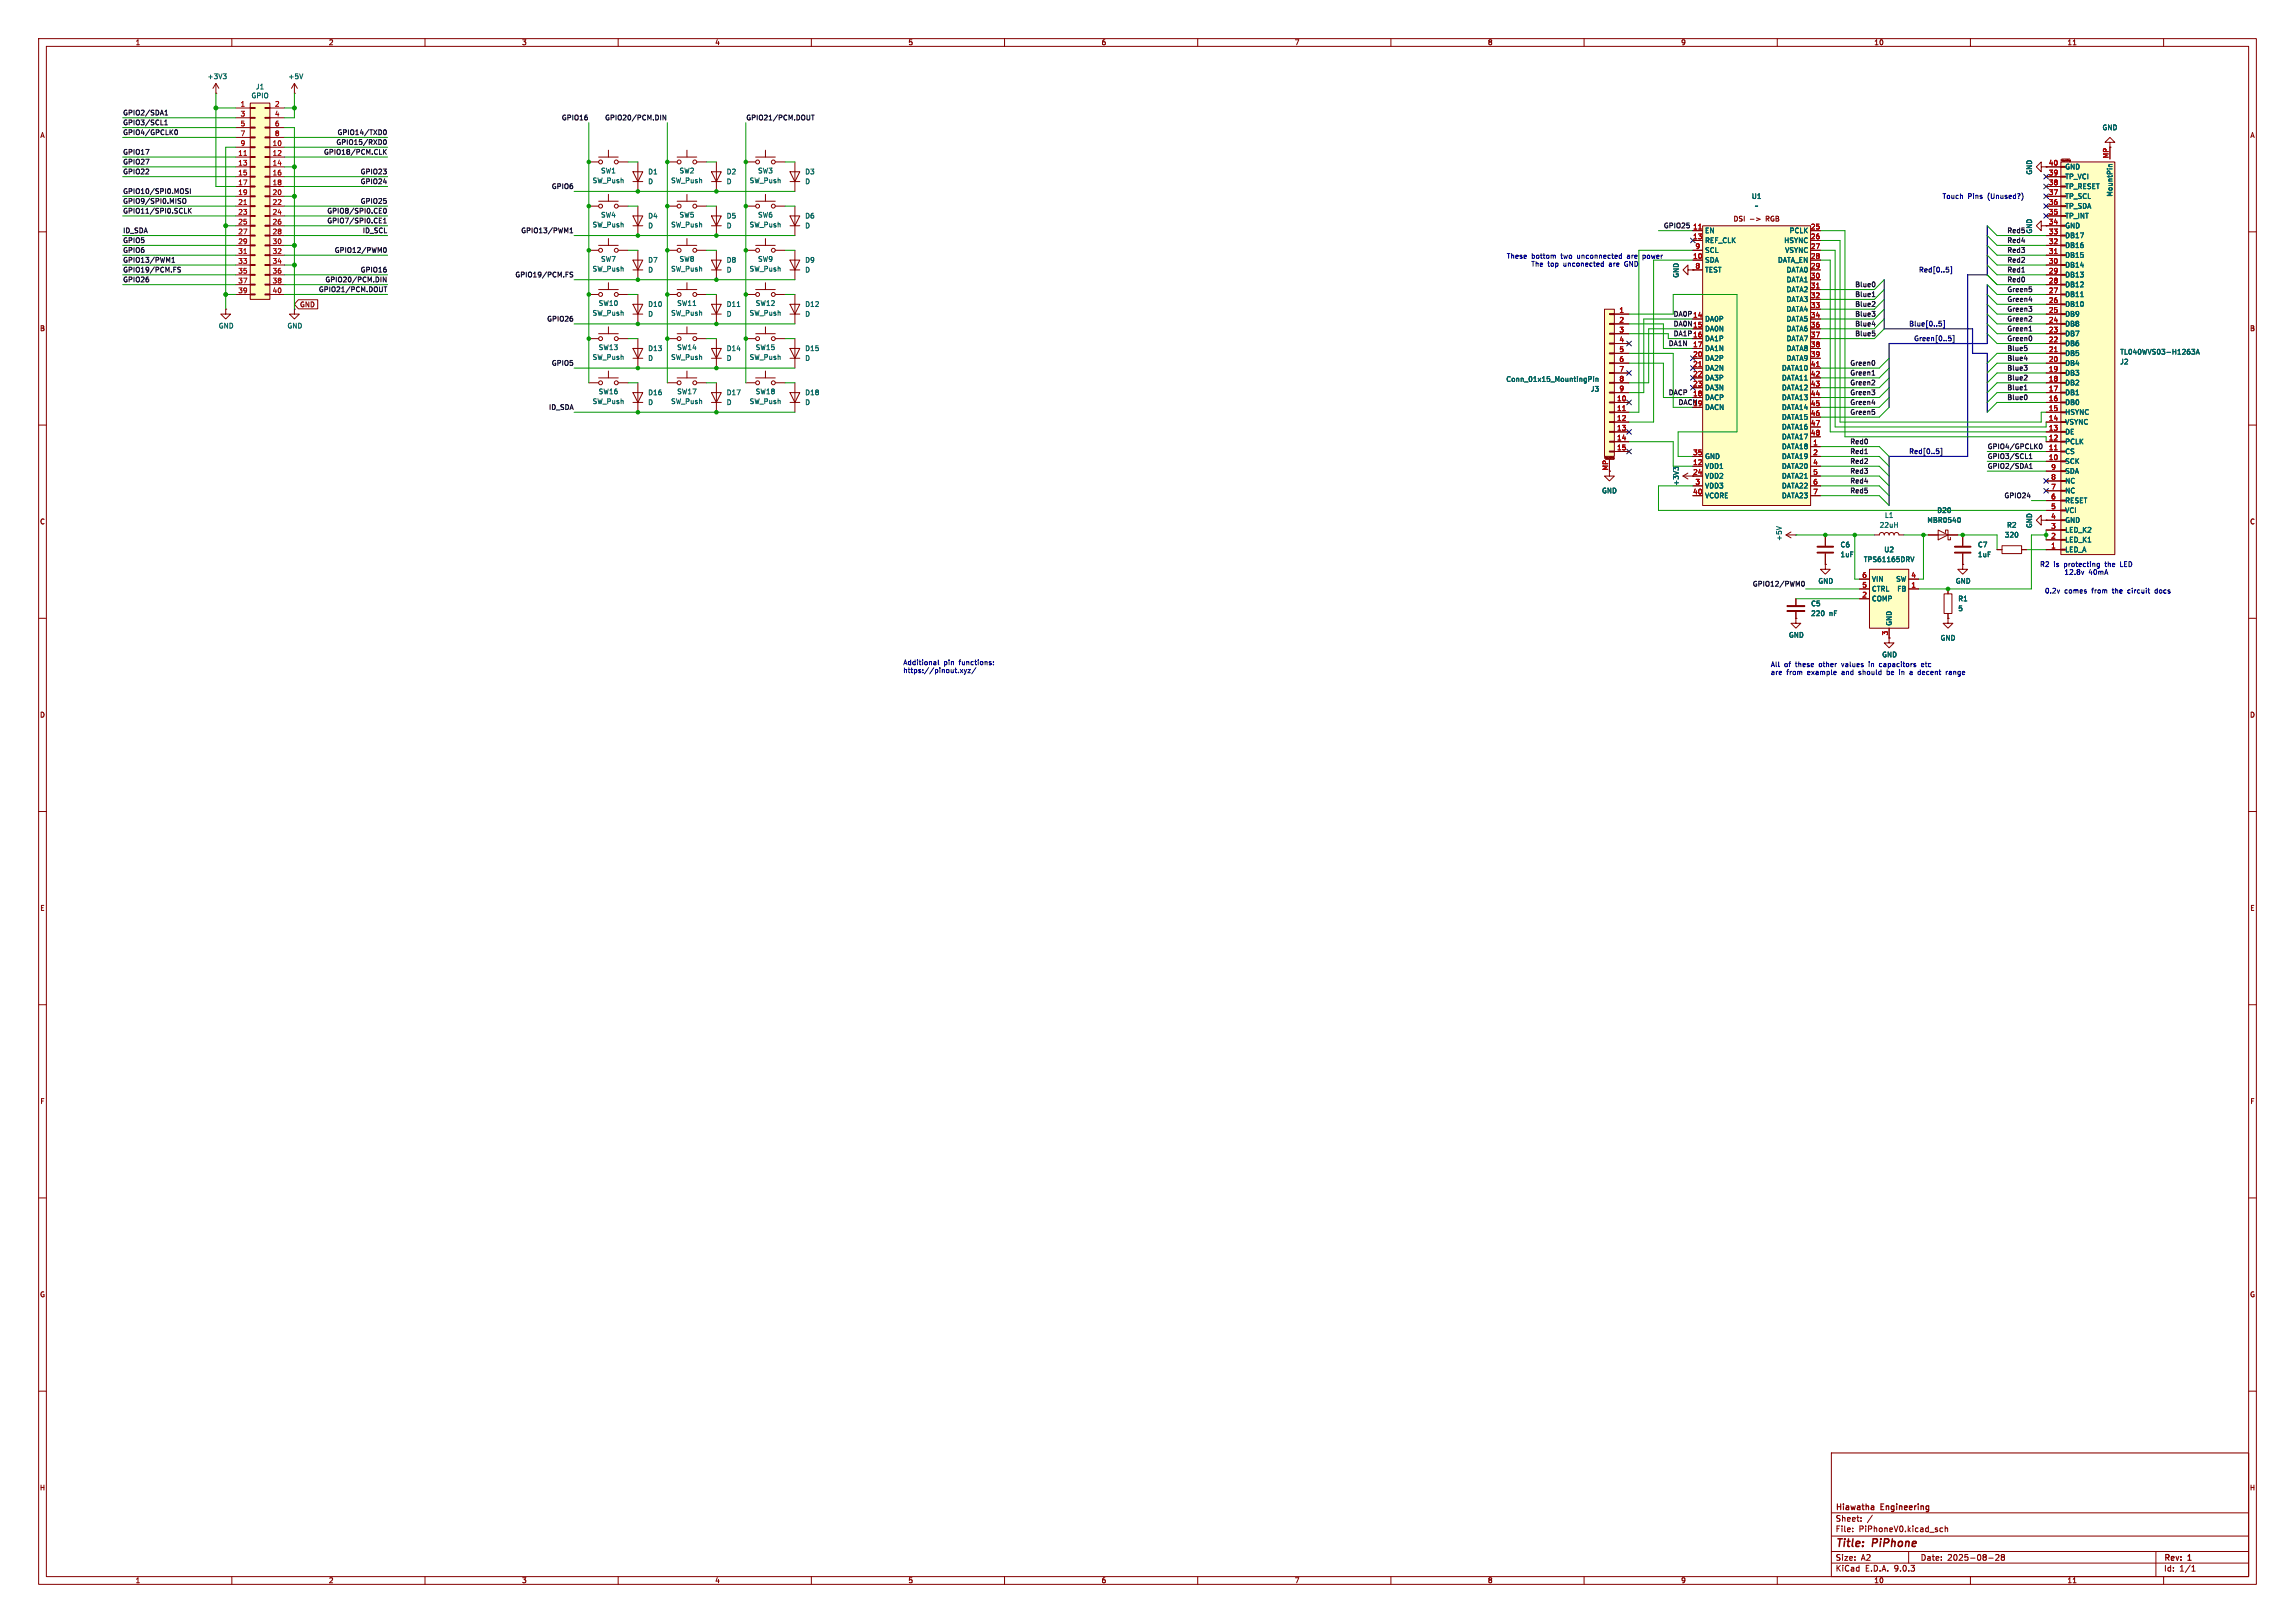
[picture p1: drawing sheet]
<svg xmlns="http://www.w3.org/2000/svg" width="594mm" height="420mm" viewBox="0 0 594 420" stroke-linecap="round" stroke-linejoin="round" font-family="sans-serif">
<defs><g id="words">
<g font-size="2.8" fill="#840000">
<text x="475" y="400.9">Title:</text>
<text x="484.7" y="400.9">PiPhone</text>
</g>
<g font-size="2.1" fill="#840000">
<text x="475" y="394">Sheet:</text>
<text x="475" y="391.2">Hiawatha</text>
<text x="486.9" y="391.2">Engineering</text>
<text x="475" y="396.7">File:</text>
<text x="481.1" y="396.7">PiPhoneV0.kicad_sch</text>
<text x="475" y="406.9">KiCad</text>
<text x="475" y="404.1">Size:</text>
<text x="481.7" y="404.1">A2</text>
<text x="482.7" y="406.9">E.D.A.</text>
<text x="490.3" y="406.9">9.0.3</text>
<text x="497" y="404.1">Date:</text>
<text x="504" y="404.1">2025-08-28</text>
<text x="560" y="404.3">Rev:</text>
<text x="560" y="406.9">Id:</text>
<text x="564.1" y="406.9">1/1</text>
<text x="566.4" y="404.3">1</text>
</g>
<g font-size="1.8" fill="#840000">
<text x="35" y="11.9">1</text>
<text x="85" y="11.9">2</text>
<text x="135" y="11.9">3</text>
<text x="185" y="11.9">4</text>
<text x="235" y="11.9">5</text>
<text x="285" y="11.9">6</text>
<text x="335" y="11.9">7</text>
<text x="385" y="11.9">8</text>
<text x="435" y="11.9">9</text>
<text x="485" y="11.9">10</text>
<text x="535" y="11.9">11</text>
<text x="10.3" y="35.9">A</text>
<text x="582.3" y="35.9">A</text>
<text x="448.6" y="57.5">DSI</text>
<text x="457.1" y="57.5">RGB</text>
<text x="77.5" y="79.7">GND</text>
<text x="10.3" y="85.9">B</text>
<text x="582.3" y="85.9">B</text>
<text x="438.1" y="122.9">24</text>
<text x="10.3" y="135.9">C</text>
<text x="582.3" y="135.9">C</text>
<text x="10.3" y="185.9">D</text>
<text x="582.3" y="185.9">D</text>
<text x="10.3" y="235.9">E</text>
<text x="582.3" y="235.9">E</text>
<text x="10.3" y="285.9">F</text>
<text x="582.3" y="285.9">F</text>
<text x="10.3" y="335.9">G</text>
<text x="582.3" y="335.9">G</text>
<text x="10.2" y="385.9">H</text>
<text x="582.2" y="385.9">H</text>
<text x="35" y="409.9">1</text>
<text x="85" y="409.9">2</text>
<text x="135" y="409.9">3</text>
<text x="185" y="409.9">4</text>
<text x="235" y="409.9">5</text>
<text x="285" y="409.9">6</text>
<text x="335" y="409.9">7</text>
<text x="385" y="409.9">8</text>
<text x="435" y="409.9">9</text>
<text x="485" y="409.9">10</text>
<text x="535" y="409.9">11</text>
</g>
<g font-size="1.8" fill="#006464">
<text x="53.6" y="20.7">+3V3</text>
<text x="66.1" y="23.3">J1</text>
<text x="74.5" y="20.7">+5V</text>
<text x="65" y="25.6">GPIO</text>
<text x="544.1" y="33.9">GND</text>
<text x="153.3" y="47.6">SW_Push</text>
<text x="155.4" y="45.1">SW1</text>
<text x="167.6" y="45.3">D1</text>
<text x="167.6" y="47.9">D</text>
<text x="173.6" y="47.6">SW_Push</text>
<text x="175.8" y="45.1">SW2</text>
<text x="188" y="45.3">D2</text>
<text x="188" y="47.9">D</text>
<text x="193.9" y="47.6">SW_Push</text>
<text x="196.1" y="45.1">SW3</text>
<text x="208.3" y="45.3">D3</text>
<text x="208.3" y="47.9">D</text>
<text x="526.1" y="45.3" transform="rotate(-90 526.1 45.3)">GND</text>
<text x="534.4" y="46.6">TP_VCI</text>
<text x="534.4" y="44">GND</text>
<text x="453.3" y="51.7">U1</text>
<text x="534.4" y="51.7">TP_SCL</text>
<text x="534.4" y="49.1">TP_RESET</text>
<text x="547" y="51" transform="rotate(-90 547 51)">MountPin</text>
<text x="153.3" y="59">SW_Push</text>
<text x="155.4" y="56.5">SW4</text>
<text x="167.6" y="56.7">D4</text>
<text x="167.6" y="59.3">D</text>
<text x="173.6" y="59">SW_Push</text>
<text x="175.8" y="56.5">SW5</text>
<text x="188" y="56.7">D5</text>
<text x="188" y="59.3">D</text>
<text x="193.9" y="59">SW_Push</text>
<text x="196.1" y="56.5">SW6</text>
<text x="208.3" y="56.7">D6</text>
<text x="208.3" y="59.3">D</text>
<text x="454.1" y="54.2">~</text>
<text x="534.4" y="59.3">GND</text>
<text x="534.4" y="56.7">TP_INT</text>
<text x="534.4" y="54.2">TP_SDA</text>
<text x="441.2" y="60.6">EN</text>
<text x="441.2" y="63.1">REF_CLK</text>
<text x="441.2" y="65.6">SCL</text>
<text x="461.7" y="63.1">HSYNC</text>
<text x="461.9" y="65.6">VSYNC</text>
<text x="463.1" y="60.6">PCLK</text>
<text x="526.1" y="60.6" transform="rotate(-90 526.1 60.6)">GND</text>
<text x="534.4" y="64.4">DB16</text>
<text x="534.4" y="61.8">DB17</text>
<text x="153.3" y="70.5">SW_Push</text>
<text x="155.4" y="67.9">SW7</text>
<text x="167.6" y="68.2">D7</text>
<text x="167.6" y="70.7">D</text>
<text x="173.6" y="70.5">SW_Push</text>
<text x="175.8" y="67.9">SW8</text>
<text x="188" y="68.2">D8</text>
<text x="188" y="70.7">D</text>
<text x="193.9" y="70.5">SW_Push</text>
<text x="196.1" y="67.9">SW9</text>
<text x="208.3" y="68.2">D9</text>
<text x="208.3" y="70.7">D</text>
<text x="441.2" y="68.2">SDA</text>
<text x="441.2" y="70.7">TEST</text>
<text x="460.1" y="68.2">DATA_EN</text>
<text x="462.3" y="70.7">DATA0</text>
<text x="534.4" y="72">DB13</text>
<text x="534.4" y="69.4">DB14</text>
<text x="534.4" y="66.9">DB15</text>
<text x="434.7" y="72" transform="rotate(-90 434.7 72)">GND</text>
<text x="462.3" y="73.3">DATA1</text>
<text x="462.3" y="75.8">DATA2</text>
<text x="534.4" y="77.1">DB11</text>
<text x="534.4" y="74.5">DB12</text>
<text x="153.3" y="81.9">SW_Push</text>
<text x="154.8" y="79.3">SW10</text>
<text x="167.6" y="79.6">D10</text>
<text x="167.6" y="82.1">D</text>
<text x="173.6" y="81.9">SW_Push</text>
<text x="175.2" y="79.3">SW11</text>
<text x="188" y="79.6">D11</text>
<text x="188" y="82.1">D</text>
<text x="193.9" y="81.9">SW_Push</text>
<text x="195.5" y="79.3">SW12</text>
<text x="208.3" y="79.6">D12</text>
<text x="208.3" y="82.1">D</text>
<text x="441.2" y="83.4">DA0P</text>
<text x="462.3" y="78.3">DATA3</text>
<text x="462.3" y="80.9">DATA4</text>
<text x="462.3" y="83.4">DATA5</text>
<text x="534.4" y="82.1">DB9</text>
<text x="534.4" y="79.6">DB10</text>
<text x="56.5" y="85.2">GND</text>
<text x="74.3" y="85.2">GND</text>
<text x="441.2" y="86">DA0N</text>
<text x="441.2" y="88.5">DA1P</text>
<text x="462.3" y="86">DATA6</text>
<text x="462.3" y="88.5">DATA7</text>
<text x="534.4" y="89.8">DB6</text>
<text x="534.4" y="87.2">DB7</text>
<text x="534.4" y="84.7">DB8</text>
<text x="153.3" y="93.3">SW_Push</text>
<text x="154.8" y="90.8">SW13</text>
<text x="167.6" y="91">D13</text>
<text x="167.6" y="93.6">D</text>
<text x="173.6" y="93.3">SW_Push</text>
<text x="175.2" y="90.8">SW14</text>
<text x="188" y="91">D14</text>
<text x="188" y="93.6">D</text>
<text x="193.9" y="93.3">SW_Push</text>
<text x="195.5" y="90.8">SW15</text>
<text x="208.3" y="91">D15</text>
<text x="208.3" y="93.6">D</text>
<text x="441.2" y="91">DA1N</text>
<text x="441.2" y="93.6">DA2P</text>
<text x="462.3" y="91">DATA8</text>
<text x="462.3" y="93.6">DATA9</text>
<text x="534.4" y="94.8">DB4</text>
<text x="534.4" y="92.3">DB5</text>
<text x="548.6" y="94.5">J2</text>
<text x="548.6" y="91.9">TL040WVS03-H1263A</text>
<text x="389.7" y="99">Conn_01x15_MountingPin</text>
<text x="411.6" y="101.5">J3</text>
<text x="441.2" y="96.1">DA2N</text>
<text x="441.2" y="98.7">DA3P</text>
<text x="441.2" y="101.2">DA3N</text>
<text x="461.1" y="96.1">DATA10</text>
<text x="461.1" y="98.7">DATA11</text>
<text x="461.1" y="101.2">DATA12</text>
<text x="534.4" y="99.9">DB2</text>
<text x="534.4" y="97.4">DB3</text>
<text x="153.3" y="104.7">SW_Push</text>
<text x="154.8" y="102.2">SW16</text>
<text x="167.6" y="102.5">D16</text>
<text x="167.6" y="105">D</text>
<text x="173.6" y="104.7">SW_Push</text>
<text x="175.2" y="102.2">SW17</text>
<text x="188" y="102.5">D17</text>
<text x="188" y="105">D</text>
<text x="193.9" y="104.7">SW_Push</text>
<text x="195.5" y="102.2">SW18</text>
<text x="208.3" y="102.5">D18</text>
<text x="208.3" y="105">D</text>
<text x="441.2" y="103.7">DACP</text>
<text x="441.2" y="106.3">DACN</text>
<text x="461.1" y="103.7">DATA13</text>
<text x="461.1" y="106.3">DATA14</text>
<text x="534.4" y="107.5">HSYNC</text>
<text x="534.4" y="105">DB0</text>
<text x="534.4" y="102.5">DB1</text>
<text x="461.1" y="108.8">DATA15</text>
<text x="461.1" y="111.4">DATA16</text>
<text x="461.1" y="113.9">DATA17</text>
<text x="534.4" y="112.6">DE</text>
<text x="534.4" y="110.1">VSYNC</text>
<text x="441.2" y="119">GND</text>
<text x="461.1" y="116.4">DATA18</text>
<text x="461.1" y="119">DATA19</text>
<text x="534.4" y="117.7">CS</text>
<text x="534.4" y="115.2">PCLK</text>
<text x="434.7" y="125.8" transform="rotate(-90 434.7 125.8)">+3V3</text>
<text x="441.2" y="121.5">VDD1</text>
<text x="441.2" y="124.1">VDD2</text>
<text x="461.1" y="121.5">DATA20</text>
<text x="461.1" y="124.1">DATA21</text>
<text x="534.4" y="125.3">NC</text>
<text x="534.4" y="122.8">SDA</text>
<text x="534.4" y="120.2">SCK</text>
<text x="414.5" y="127.9">GND</text>
<text x="441.2" y="126.6">VDD3</text>
<text x="441.2" y="129.1">VCORE</text>
<text x="461.1" y="126.6">DATA22</text>
<text x="461.1" y="129.1">DATA23</text>
<text x="534.4" y="130.4">RESET</text>
<text x="534.4" y="127.9">NC</text>
<text x="486.4" y="136.8">22uH</text>
<text x="487.7" y="134.2">L1</text>
<text x="498.7" y="135.5">MBR0540</text>
<text x="501.3" y="132.9">D20</text>
<text x="519.4" y="136.8">R2</text>
<text x="526.1" y="136.8" transform="rotate(-90 526.1 136.8)">GND</text>
<text x="534.4" y="135.5">GND</text>
<text x="534.4" y="132.9">VCI</text>
<text x="461.4" y="140.1" transform="rotate(-90 461.4 140.1)">+5V</text>
<text x="476.3" y="141.8">C6</text>
<text x="487.6" y="143.1">U2</text>
<text x="511.8" y="141.8">C7</text>
<text x="518.8" y="139.3">320</text>
<text x="534.4" y="143.1">LED_A</text>
<text x="534.4" y="140.6">LED_K1</text>
<text x="534.4" y="138">LED_K2</text>
<text x="476.3" y="144.4">1uF</text>
<text x="482.3" y="145.6">TPS61165DRV</text>
<text x="511.8" y="144.4">1uF</text>
<text x="470.5" y="151.2">GND</text>
<text x="484.4" y="150.7">VIN</text>
<text x="484.4" y="153.3">CTRL</text>
<text x="484.4" y="155.8">COMP</text>
<text x="490.7" y="150.7">SW</text>
<text x="491" y="153.3">FB</text>
<text x="506.1" y="151.2">GND</text>
<text x="506.7" y="155.8">R1</text>
<text x="468.6" y="157.1">C5</text>
<text x="468.6" y="159.6">220</text>
<text x="473.4" y="159.6">nF</text>
<text x="506.7" y="158.3">5</text>
<text x="462.9" y="165.2">GND</text>
<text x="489.8" y="162.1" transform="rotate(-90 489.8 162.1)">GND</text>
<text x="502.2" y="166">GND</text>
<text x="487" y="170.3">GND</text>
</g>
<g font-size="1.8" fill="#0f0f0f">
<text x="31.7" y="29.9">GPIO2/SDA1</text>
<text x="31.7" y="35">GPIO4/GPCLK0</text>
<text x="31.7" y="32.5">GPIO3/SCL1</text>
<text x="87.2" y="35">GPIO14/TXD0</text>
<text x="145.3" y="31.2">GPIO16</text>
<text x="156.5" y="31.2">GPIO20/PCM.DIN</text>
<text x="193" y="31.2">GPIO21/PCM.DOUT</text>
<text x="31.7" y="40.1">GPIO17</text>
<text x="83.7" y="40.1">GPIO18/PCM.CLK</text>
<text x="86.9" y="37.6">GPIO15/RXD0</text>
<text x="31.7" y="42.6">GPIO27</text>
<text x="31.7" y="45.2">GPIO22</text>
<text x="93.2" y="47.7">GPIO24</text>
<text x="93.2" y="45.2">GPIO23</text>
<text x="31.7" y="50.3">GPIO10/SPI0.MOSI</text>
<text x="31.7" y="52.8">GPIO9/SPI0.MISO</text>
<text x="93.2" y="52.8">GPIO25</text>
<text x="142.7" y="49">GPIO6</text>
<text x="31.7" y="55.3">GPIO11/SPI0.SCLK</text>
<text x="84.6" y="55.3">GPIO8/SPI0.CE0</text>
<text x="84.6" y="57.9">GPIO7/SPI0.CE1</text>
<text x="430.5" y="59.2">GPIO25</text>
<text x="31.7" y="60.4">ID_SDA</text>
<text x="31.7" y="63">GPIO5</text>
<text x="31.7" y="65.5">GPIO6</text>
<text x="86.5" y="65.5">GPIO12/PWM0</text>
<text x="93.8" y="60.4">ID_SCL</text>
<text x="134.8" y="60.4">GPIO13/PWM1</text>
<text x="519.4" y="65.5">Red3</text>
<text x="519.4" y="63">Red4</text>
<text x="519.4" y="60.4">Red5</text>
<text x="31.7" y="70.6">GPIO19/PCM.FS</text>
<text x="31.7" y="68">GPIO13/PWM1</text>
<text x="93.2" y="70.6">GPIO16</text>
<text x="133.3" y="71.9">GPIO19/PCM.FS</text>
<text x="519.4" y="68">Red2</text>
<text x="519.4" y="70.6">Red1</text>
<text x="31.7" y="73.1">GPIO26</text>
<text x="82.4" y="75.7">GPIO21/PCM.DOUT</text>
<text x="84.1" y="73.1">GPIO20/PCM.DIN</text>
<text x="480.1" y="76.9">Blue1</text>
<text x="480.1" y="74.4">Blue0</text>
<text x="519.4" y="73.1">Red0</text>
<text x="519.4" y="75.7">Green5</text>
<text x="141.5" y="83.3">GPIO26</text>
<text x="433.1" y="82">DA0P 14</text>
<text x="480.1" y="82">Blue3</text>
<text x="480.1" y="79.5">Blue2</text>
<text x="519.4" y="78.2">Green4</text>
<text x="519.4" y="83.3">Green2</text>
<text x="519.4" y="80.7">Green3</text>
<text x="431.8" y="89.6">DA1N</text>
<text x="433.1" y="84.6">DA0N 15</text>
<text x="433.1" y="87.1">DA1P 16</text>
<text x="480.1" y="84.6">Blue4</text>
<text x="480.1" y="87.1">Blue5</text>
<text x="519.4" y="85.8">Green1</text>
<text x="519.4" y="88.4">Green0</text>
<text x="142.7" y="94.7">GPIO5</text>
<text x="478.8" y="94.7">Green0</text>
<text x="519.4" y="93.4">Blue4</text>
<text x="519.4" y="96">Blue3</text>
<text x="519.4" y="90.9">Blue5</text>
<text x="478.8" y="99.8">Green2</text>
<text x="478.8" y="97.3">Green1</text>
<text x="519.4" y="98.5">Blue2</text>
<text x="519.4" y="101.1">Blue1</text>
<text x="142" y="106.1">ID_SDA</text>
<text x="431.8" y="102.3">DACP</text>
<text x="434.3" y="104.9">DACN</text>
<text x="478.8" y="102.3">Green3</text>
<text x="478.8" y="107.4">Green5</text>
<text x="478.8" y="104.9">Green4</text>
<text x="519.4" y="103.6">Blue0</text>
<text x="478.8" y="117.6">Red1</text>
<text x="478.8" y="115">Red0</text>
<text x="514.3" y="118.8">GPIO3/SCL1</text>
<text x="514.3" y="116.3">GPIO4/GPCLK0</text>
<text x="478.8" y="120.1">Red2</text>
<text x="478.8" y="122.7">Red3</text>
<text x="478.8" y="125.2">Red4</text>
<text x="514.3" y="121.4">GPIO2/SDA1</text>
<text x="478.8" y="127.7">Red5</text>
<text x="518.7" y="129">GPIO24</text>
<text x="453.5" y="151.9">GPIO12/PWM0</text>
</g>
<g font-size="1.8" fill="#a90000">
<text x="62.2" y="27.7">1</text>
<text x="71" y="27.7">2</text>
<text x="62.2" y="30.2">3</text>
<text x="62.2" y="32.8">5</text>
<text x="62.2" y="35.3">7</text>
<text x="71" y="30.2">4</text>
<text x="71" y="32.8">6</text>
<text x="71" y="35.3">8</text>
<text x="61.6" y="40.4">11</text>
<text x="62.2" y="37.8">9</text>
<text x="70.4" y="37.8">10</text>
<text x="70.4" y="40.4">12</text>
<text x="545.8" y="41.1" transform="rotate(-90 545.8 41.1)">MP</text>
<text x="61.6" y="42.9">13</text>
<text x="61.6" y="45.5">15</text>
<text x="70.4" y="42.9">14</text>
<text x="70.4" y="45.5">16</text>
<text x="530.2" y="45.5">39</text>
<text x="530.2" y="42.9">40</text>
<text x="61.6" y="48">17</text>
<text x="61.6" y="50.5">19</text>
<text x="61.6" y="53.1">21</text>
<text x="70.4" y="48">18</text>
<text x="70.4" y="50.5">20</text>
<text x="70.4" y="53.1">22</text>
<text x="530.2" y="53.1">36</text>
<text x="530.2" y="50.5">37</text>
<text x="530.2" y="48">38</text>
<text x="61.6" y="55.6">23</text>
<text x="61.6" y="58.2">25</text>
<text x="70.4" y="55.6">24</text>
<text x="70.4" y="58.2">26</text>
<text x="438.1" y="59.4">11</text>
<text x="468.6" y="59.4">25</text>
<text x="530.2" y="58.2">34</text>
<text x="530.2" y="55.6">35</text>
<text x="61.6" y="60.7">27</text>
<text x="61.6" y="63.2">29</text>
<text x="61.6" y="65.8">31</text>
<text x="70.4" y="60.7">28</text>
<text x="70.4" y="63.2">30</text>
<text x="70.4" y="65.8">32</text>
<text x="438.1" y="62">13</text>
<text x="438.7" y="64.5">9</text>
<text x="468.6" y="62">26</text>
<text x="468.6" y="64.5">27</text>
<text x="530.2" y="65.8">31</text>
<text x="530.2" y="63.2">32</text>
<text x="530.2" y="60.7">33</text>
<text x="61.6" y="68.3">33</text>
<text x="61.6" y="70.9">35</text>
<text x="70.4" y="68.3">34</text>
<text x="70.4" y="70.9">36</text>
<text x="438.1" y="67.1">10</text>
<text x="438.7" y="69.6">8</text>
<text x="468.6" y="67.1">28</text>
<text x="468.6" y="69.6">29</text>
<text x="530.2" y="70.9">29</text>
<text x="530.2" y="68.3">30</text>
<text x="61.6" y="73.4">37</text>
<text x="61.6" y="75.9">39</text>
<text x="70.4" y="73.4">38</text>
<text x="70.4" y="75.9">40</text>
<text x="468.6" y="72.1">30</text>
<text x="468.6" y="74.7">31</text>
<text x="468.6" y="77.2">32</text>
<text x="530.2" y="75.9">27</text>
<text x="530.2" y="73.4">28</text>
<text x="419" y="81">1</text>
<text x="419" y="83.6">2</text>
<text x="438.1" y="82.3">14</text>
<text x="468.6" y="79.8">33</text>
<text x="468.6" y="82.3">34</text>
<text x="530.2" y="83.6">24</text>
<text x="530.2" y="81">25</text>
<text x="530.2" y="78.5">26</text>
<text x="419" y="86.1">3</text>
<text x="419" y="88.6">4</text>
<text x="438.1" y="89.9">17</text>
<text x="438.1" y="84.8">15</text>
<text x="438.1" y="87.4">16</text>
<text x="468.6" y="84.8">36</text>
<text x="468.6" y="87.4">37</text>
<text x="468.6" y="89.9">38</text>
<text x="530.2" y="88.6">22</text>
<text x="530.2" y="86.1">23</text>
<text x="419" y="91.2">5</text>
<text x="419" y="93.7">6</text>
<text x="438.1" y="92.5">20</text>
<text x="438.1" y="95">21</text>
<text x="468.6" y="92.5">39</text>
<text x="468.6" y="95">41</text>
<text x="530.2" y="93.7">20</text>
<text x="530.2" y="91.2">21</text>
<text x="419" y="96.3">7</text>
<text x="419" y="98.8">8</text>
<text x="419" y="101.3">9</text>
<text x="438.1" y="97.5">22</text>
<text x="438.1" y="100.1">23</text>
<text x="468.6" y="97.5">42</text>
<text x="468.6" y="100.1">43</text>
<text x="530.2" y="101.3">17</text>
<text x="530.2" y="98.8">18</text>
<text x="530.2" y="96.3">19</text>
<text x="418.4" y="103.9">10</text>
<text x="418.4" y="106.4">11</text>
<text x="438.1" y="102.6">18</text>
<text x="438.1" y="105.2">19</text>
<text x="468.6" y="102.6">44</text>
<text x="468.6" y="105.2">45</text>
<text x="468.6" y="107.7">46</text>
<text x="530.2" y="106.4">15</text>
<text x="530.2" y="103.9">16</text>
<text x="418.4" y="109">12</text>
<text x="418.4" y="111.5">13</text>
<text x="468.6" y="110.2">47</text>
<text x="468.6" y="112.8">48</text>
<text x="530.2" y="111.5">13</text>
<text x="530.2" y="109">14</text>
<text x="418.4" y="114">14</text>
<text x="418.4" y="116.6">15</text>
<text x="438.1" y="117.9">35</text>
<text x="469.2" y="115.3">1</text>
<text x="469.2" y="117.9">2</text>
<text x="530.2" y="119.1">10</text>
<text x="530.2" y="116.6">11</text>
<text x="530.2" y="114">12</text>
<text x="416.3" y="121.9" transform="rotate(-90 416.3 121.9)">MP</text>
<text x="438.1" y="120.4">12</text>
<text x="438.7" y="125.5">3</text>
<text x="469.2" y="120.4">4</text>
<text x="469.2" y="122.9">5</text>
<text x="469.2" y="125.5">6</text>
<text x="530.8" y="124.2">8</text>
<text x="530.8" y="121.7">9</text>
<text x="438.1" y="128">40</text>
<text x="469.2" y="128">7</text>
<text x="530.8" y="131.8">5</text>
<text x="530.8" y="129.3">6</text>
<text x="530.8" y="126.7">7</text>
<text x="530.8" y="136.9">3</text>
<text x="530.8" y="134.4">4</text>
<text x="530.8" y="142">1</text>
<text x="530.8" y="139.4">2</text>
<text x="481.9" y="149.6">6</text>
<text x="494.6" y="149.6">4</text>
<text x="481.9" y="152.1">5</text>
<text x="481.9" y="154.7">2</text>
<text x="494.6" y="152.1">1</text>
<text x="488.7" y="164.5" transform="rotate(-90 488.7 164.5)">3</text>
</g>
<g font-size="1.8" fill="#0000c2">
<text x="502.6" y="51.7">Touch</text>
<text x="509.3" y="51.7">Pins</text>
<text x="514.5" y="51.7">(Unused?)</text>
<text x="389.9" y="67.2">These</text>
<text x="396.2" y="69.2">The</text>
<text x="396.4" y="67.2">bottom</text>
<text x="400.6" y="69.2">top</text>
<text x="404.1" y="67.2">two</text>
<text x="404.8" y="69.2">unconected</text>
<text x="408.5" y="67.2">unconnected</text>
<text x="416.8" y="69.2">are</text>
<text x="421" y="69.2">GND</text>
<text x="421.7" y="67.2">are</text>
<text x="425.9" y="67.2">power</text>
<text x="527.9" y="146.9">R2</text>
<text x="531.5" y="146.9">is</text>
<text x="534.2" y="149">12.8v</text>
<text x="534.4" y="146.9">protecting</text>
<text x="540.6" y="149">40mA</text>
<text x="545.1" y="146.9">the</text>
<text x="549.3" y="146.9">LED</text>
<text x="529.2" y="153.8">0.2v</text>
<text x="534.3" y="153.8">comes</text>
<text x="541.5" y="153.8">from</text>
<text x="547.1" y="153.8">the</text>
<text x="551.2" y="153.8">circuit</text>
<text x="558.4" y="153.8">docs</text>
<text x="233.7" y="172.2">Additional</text>
<text x="244.3" y="172.2">pin</text>
<text x="248.4" y="172.2">functions:</text>
<text x="458.2" y="172.8">All</text>
<text x="461.8" y="172.8">of</text>
<text x="464.9" y="172.8">these</text>
<text x="471.1" y="172.8">other</text>
<text x="477.2" y="172.8">values</text>
<text x="484.4" y="172.8">in</text>
<text x="487.3" y="172.8">capacitors</text>
<text x="498.4" y="172.8">etc</text>
<text x="233.7" y="174.2">https://pinout.xyz/</text>
<text x="458.2" y="174.9">are</text>
<text x="462.4" y="174.9">from</text>
<text x="467.9" y="174.9">example</text>
<text x="477" y="174.9">and</text>
<text x="481.6" y="174.9">should</text>
<text x="489" y="174.9">be</text>
<text x="492.5" y="174.9">in</text>
<text x="495.4" y="174.9">a</text>
<text x="497.7" y="174.9">decent</text>
<text x="505.2" y="174.9">range</text>
</g>
<g font-size="1.8" fill="#000084">
<text x="496.6" y="70.6">Red[0..5]</text>
<text x="494" y="84.6">Blue[0..5]</text>
<text x="495.3" y="88.4">Green[0..5]</text>
<text x="494" y="117.6">Red[0..5]</text>
</g>
<g font-size=".5" fill="#840000">
<text x="533.2" y="41.9">Mounting</text>
<text x="415.1" y="118.9">Mounting</text>
</g>
</g></defs>
<g fill="none" stroke="#840000" stroke-width=".26">
<path d="M10 10h574v400h-574zM12 12h570v396h-570zM60 10v2M110 10v2M160 10v2M210 10v2M260 10v2M310 10v2M360 10v2M410 10v2M460 10v2M510 10v2"/>
<path d="M536.6 11.6h.7M560 10v2M55.9 24.1h.1M55.9 21.6l-.8 1.3M55.9 21.6l.7 1.3M55.9 21.6v2.5M76.2 24.1h.1M76.2 21.6l-.8 1.3M76.2 21.6l.8 1.3M76.2 21.6v2.5M157.5 38.9v1.7M177.8 38.9v1.7"/>
<path d="M198.1 38.9v1.7M546.1 36.8h1.3l-1.3-1.2-1.3 1.2h1.3v1.3M152.4 53.3h2.5M152.4 41.9h2.5M154.9 52.1h5.1M154.9 40.6h5.1M157.5 50.3v1.8M160 53.3h2.6M160 41.9h2.6M163.8 55.9h2.6l-1.3 2.5zM163.8 44.5h2.6l-1.3 2.5zM163.8 47h2.6"/>
<path d="M163.8 58.4h2.6M165.1 41.9v7.6M165.1 53.3v7.7M172.7 53.3h2.6M172.7 41.9h2.6M175.3 52.1h5M175.3 40.6h5M177.8 50.3v1.8M180.3 53.3h2.6M180.3 41.9h2.6M184.1 44.5h2.6l-1.3 2.5zM184.1 55.9h2.6l-1.3 2.5z"/>
<path d="M184.1 47h2.6M184.1 58.4h2.6M185.4 41.9v7.6M185.4 53.3v7.7M193 53.3h2.6M193 41.9h2.6M195.6 52.1h5.1M195.6 40.6h5.1M198.1 50.3v1.8M200.7 53.3h2.5M200.7 41.9h2.5M204.5 55.9h2.5l-1.3 2.5z"/>
<path d="M204.5 44.5h2.5l-1.3 2.5zM204.5 47h2.5M204.5 58.4h2.5M205.7 41.9v7.6M205.7 53.3v7.7M528.3 58.4v-1.2l-1.3 1.2 1.3 1.3v-1.3h1.3M528.3 43.2v-1.3l-1.3 1.3 1.3 1.3v-1.3h1.3M529.6 58.4h.1M529.6 43.2h.1M10 60h2M152.4 76.2h2.5M152.4 64.8h2.5"/>
<path d="M154.9 74.9h5.1M154.9 63.5h5.1M157.5 61.7v1.8M157.5 73.2v1.7M160 76.2h2.6M160 64.8h2.6M163.8 78.7h2.6l-1.3 2.6zM163.8 67.3h2.6l-1.3 2.6zM163.8 69.9h2.6M165.1 64.8v7.6M165.1 76.2v7.6M172.7 76.2h2.6"/>
<path d="M172.7 64.8h2.6M175.3 74.9h5M175.3 63.5h5M177.8 61.7v1.8M177.8 73.2v1.7M180.3 76.2h2.6M180.3 64.8h2.6M184.1 67.3h2.6l-1.3 2.6zM184.1 78.7h2.6l-1.3 2.6zM184.1 69.9h2.6M185.4 64.8v7.6M185.4 76.2v7.6"/>
<path d="M193 76.2h2.6M193 64.8h2.6M195.6 74.9h5.1M195.6 63.5h5.1M198.1 61.7v1.8M198.1 73.2v1.7M200.7 76.2h2.5M200.7 64.8h2.5M204.5 67.3h2.5l-1.3 2.6zM204.5 78.7h2.5l-1.3 2.6zM204.5 69.9h2.5M205.7 64.8v7.6"/>
<path d="M205.7 76.2v7.6M582 60h2M76.2 80v1.3h1.3l-1.3 1.3-1.3-1.3h1.3M76.2 80h.1M152.4 87.6h2.5M152.4 99.1h2.5M154.9 86.4h5.1M154.9 97.8h5.1M157.5 84.6v1.8M157.5 96v1.8M160 87.6h2.6M160 99.1h2.6"/>
<path d="M163.8 90.2h2.6l-1.3 2.5zM163.8 81.3h2.6M163.8 92.7h2.6M165.1 87.6v7.7M165.1 99.1v7.6M172.7 87.6h2.6M172.7 99.1h2.6M175.3 86.4h5M175.3 97.8h5M177.8 84.6v1.8M177.8 96v1.8M180.3 87.6h2.6"/>
<path d="M180.3 99.1h2.6M184.1 90.2h2.6l-1.3 2.5zM184.1 81.3h2.6M184.1 92.7h2.6M185.4 87.6v7.7M185.4 99.1v7.6M193 87.6h2.6M193 99.1h2.6M195.6 86.4h5.1M195.6 97.8h5.1M198.1 84.6v1.8M198.1 96v1.8"/>
<path d="M200.7 87.6h2.5M200.7 99.1h2.5M204.5 90.2h2.5l-1.3 2.5zM204.5 81.3h2.5M204.5 92.7h2.5M205.7 87.6v7.7M205.7 99.1v7.6M10 110h2M163.8 101.6h2.6l-1.3 2.5zM163.8 104.1h2.6M184.1 101.6h2.6l-1.3 2.5zM184.1 104.1h2.6"/>
<path d="M204.5 101.6h2.5l-1.3 2.5zM204.5 104.1h2.5M582 110h2M464.8 154.9v2M464.8 158v2M10 160h2M464.8 160v1.3h1.3l-1.3 1.3-1.3-1.3h1.3M464.8 160h.1M488.9 165.1v1.3h1.3l-1.3 1.2-1.2-1.2h1.2M488.9 165.1h.1M504.2 160v1.3h1.3l-1.3 1.3-1.3-1.3h1.3M504.2 160h.1"/>
<path d="M582 160h2M10 210h2M582 210h2M10 260h2M582 260h2M10 310h2M582 310h2M10 360h2M474 376h108v32h-108zM582 360h2M474 397.5h108M474 391.5h108"/>
<path d="M479.5 396.2v.2M479.5 395.4v.2M481.7 393.5v.2M481.7 392.7v.2M484.6 392.1l-1.3 1.9M502.8 395.4h-.4l-.3 .3 .1 .6h.6M503.5 395.5l.5-.1 .1 1M503.5 394.9v1.5M60 408v2M110 408v2M160 408v2M210 408v2"/>
<path d="M260 408v2M310 408v2M360 408v2M410 408v2M460 408v2M474 404.5h108M474 401.5h108M494 401.5v3M510 408v2M514.7 403.2h1.2M516.5 402.4l.6-.1 .3 .4-.9 1.1h.9M518.2 402.9l-.2-.3 .2-.3 .6 .3-.3 .3"/>
<path d="M518.2 402.9l-.2 .3 .2 .6 .6-.3-.3-.6M518.2 402.9h.3M536.6 409.6h.7M558 401.5v6.5M560 408v2M567.3 406.6h.9M567.3 405.5l.4-.4v1.5"/>
<circle cx="155.4" cy="53.3" r=".51"/>
<circle cx="155.4" cy="41.9" r=".51"/>
<circle cx="159.5" cy="53.3" r=".51"/>
<circle cx="159.5" cy="41.9" r=".51"/>
<circle cx="175.8" cy="53.3" r=".51"/>
<circle cx="175.8" cy="41.9" r=".51"/>
<circle cx="179.8" cy="53.3" r=".51"/>
<circle cx="179.8" cy="41.9" r=".51"/>
<circle cx="196.1" cy="41.9" r=".51"/>
<circle cx="196.1" cy="53.3" r=".51"/>
<circle cx="200.2" cy="41.9" r=".51"/>
<circle cx="200.2" cy="53.3" r=".51"/>
<circle cx="155.4" cy="76.2" r=".51"/>
<circle cx="155.4" cy="64.8" r=".51"/>
<circle cx="159.5" cy="76.2" r=".51"/>
<circle cx="159.5" cy="64.8" r=".51"/>
<circle cx="175.8" cy="76.2" r=".51"/>
<circle cx="175.8" cy="64.8" r=".51"/>
<circle cx="179.8" cy="76.2" r=".51"/>
<circle cx="179.8" cy="64.8" r=".51"/>
<circle cx="196.1" cy="76.2" r=".51"/>
<circle cx="196.1" cy="64.8" r=".51"/>
<circle cx="200.2" cy="76.2" r=".51"/>
<circle cx="200.2" cy="64.8" r=".51"/>
<circle cx="155.4" cy="99.1" r=".51"/>
<circle cx="155.4" cy="87.6" r=".51"/>
<circle cx="159.5" cy="87.6" r=".51"/>
<circle cx="159.5" cy="99.1" r=".51"/>
<circle cx="175.8" cy="87.6" r=".51"/>
<circle cx="175.8" cy="99.1" r=".51"/>
<circle cx="179.8" cy="99.1" r=".51"/>
<circle cx="179.8" cy="87.6" r=".51"/>
<circle cx="196.1" cy="99.1" r=".51"/>
<circle cx="196.1" cy="87.6" r=".51"/>
<circle cx="200.2" cy="99.1" r=".51"/>
<circle cx="200.2" cy="87.6" r=".51"/>
</g>
<path d="M484.8 389.7l.2 .2v.8M485 390.6l-.2 .1M485 390l-.2 .1" fill="none" stroke="#840000" stroke-width=".3"/>
<g fill="#840000" stroke="#840000" stroke-width=".26">
<path d="M462.5 158h4.6v.2h-4.6z"/>
<path d="M462.5 156.7h4.6v.3h-4.6z"/>
</g>
<path d="M57.8 19.1h.7l-.4 .5M58.3 19.6l.2 .2-.2 .6M78.4 19.1l-.4 1.3M190.8 79.3h.7" fill="none" stroke="#006464" stroke-width=".26"/>
<path d="M64.8 26.7h5v50.8h-5z" fill="#ffffc2"/>
<g fill="none" stroke="#840000" stroke-width=".26">
<path d="M61 27.9h3.8M61 30.5h3.8M61 33h3.8M61 35.6h3.8M61 38.1h3.8M64.8 26.7h5v50.8h-5zM64.8 27.8h1.2v.3h-1.2zM64.8 30.4h1.2v.2h-1.2zM64.8 32.9h1.2v.2h-1.2zM64.8 35.4h1.2v.3h-1.2zM64.8 38h1.2v.2h-1.2zM68.6 27.8h1.2v.3h-1.2z"/>
<path d="M68.6 30.4h1.2v.2h-1.2zM68.6 32.9h1.2v.2h-1.2zM68.6 35.4h1.2v.3h-1.2zM68.6 38h1.2v.2h-1.2zM69.8 27.9h3.9M69.8 30.5h3.9M69.8 33h3.9M69.8 35.6h3.9M69.8 38.1h3.9M61 40.6h3.8M61 43.2h3.8M61 45.7h3.8"/>
<path d="M61 48.3h3.8M61 50.8h3.8M61 53.3h3.8M61 55.9h3.8M61 58.4h3.8M64.8 40.5h1.2v.3h-1.2zM64.8 43.1h1.2v.2h-1.2zM64.8 45.6h1.2v.2h-1.2zM64.8 48.1h1.2v.3h-1.2zM64.8 50.7h1.2v.2h-1.2zM64.8 53.2h1.2v.3h-1.2zM64.8 55.8h1.2v.2h-1.2z"/>
<path d="M64.8 58.3h1.2v.2h-1.2zM68.6 40.5h1.2v.3h-1.2zM68.6 43.1h1.2v.2h-1.2zM68.6 45.6h1.2v.2h-1.2zM68.6 48.1h1.2v.3h-1.2zM68.6 50.7h1.2v.2h-1.2zM68.6 53.2h1.2v.3h-1.2zM68.6 55.8h1.2v.2h-1.2zM68.6 58.3h1.2v.2h-1.2zM69.8 40.6h3.9M69.8 43.2h3.9M69.8 45.7h3.9"/>
<path d="M69.8 48.3h3.9M69.8 50.8h3.9M69.8 53.3h3.9M69.8 55.9h3.9M69.8 58.4h3.9M61 61h3.8M61 63.5h3.8M61 66h3.8M61 68.6h3.8M61 71.1h3.8M61 73.7h3.8M61 76.2h3.8"/>
<path d="M64.8 60.8h1.2v.3h-1.2zM64.8 63.4h1.2v.2h-1.2zM64.8 65.9h1.2v.3h-1.2zM64.8 68.5h1.2v.2h-1.2zM64.8 71h1.2v.2h-1.2zM64.8 73.5h1.2v.3h-1.2zM64.8 76.1h1.2v.2h-1.2zM68.6 60.8h1.2v.3h-1.2zM68.6 63.4h1.2v.2h-1.2zM68.6 65.9h1.2v.3h-1.2zM68.6 68.5h1.2v.2h-1.2zM68.6 71h1.2v.2h-1.2z"/>
<path d="M68.6 73.5h1.2v.3h-1.2zM68.6 76.1h1.2v.2h-1.2zM69.8 61h3.9M69.8 63.5h3.9M69.8 66h3.9M69.8 68.6h3.9M69.8 71.1h3.9M69.8 73.7h3.9M69.8 76.2h3.9M436.9 69.9v-1.3l-1.3 1.3 1.3 1.2v-1.2h1.2M438.1 69.9h.1M58.4 80v1.3h1.3l-1.3 1.3-1.3-1.3h1.3"/>
<path d="M58.4 80h.1M435.6 123.2l1.3 .8M435.6 123.2h2.5M436.9 122.4l-1.3 .8M499.1 138.4h7.6M501.6 137.2l2.6 1.2-2.6 1.3zM503.6 137.8v-.6h.6v2.5h.6v-.6"/>
</g>
<path d="M63.1 40.2h.7M63.1 52.9h.7M63.1 65.6h.7" fill="none" stroke="#a90000" stroke-width=".26"/>
<path d="M433.6 121.3l-.5-.4v.8M433.6 121.1l.3-.2 .5 .2M507.1 133.9a.79 .79 0 0 1 0 1.3" fill="none" stroke="#006464" stroke-width=".26"/>
<path d="M440.7 58.4h27.9v72.4h-27.9z" fill="#ffffc2"/>
<g fill="none" stroke="#840000" stroke-width=".26">
<path d="M438.1 59.7h2.6M440.7 58.4h27.9v72.4h-27.9zM453 56.7h1M454.6 56.4l1 .3-1 .4M468.6 59.7h2.6M438.1 62.2h2.6M438.1 64.8h2.6M438.1 67.3h2.6M438.1 69.9h2.6M468.6 62.2h2.6M468.6 64.8h2.6M468.6 67.3h2.6"/>
<path d="M468.6 69.9h2.6M468.6 72.4h2.6M468.6 74.9h2.6M468.6 77.5h2.6M438.1 82.6h2.6M438.1 85.1h2.6M438.1 87.6h2.6M438.1 90.2h2.6M438.1 92.7h2.6M438.1 95.3h2.6M438.1 97.8h2.6M468.6 82.6h2.6"/>
<path d="M468.6 85.1h2.6M468.6 87.6h2.6M468.6 90.2h2.6M468.6 92.7h2.6M468.6 95.3h2.6M468.6 97.8h2.6M468.6 80h2.6M438.1 100.3h2.6M438.1 102.9h2.6M438.1 105.4h2.6M438.1 118.1h2.6M468.6 100.3h2.6"/>
<path d="M468.6 102.9h2.6M468.6 105.4h2.6M468.6 118.1h2.6M468.6 108h2.6M468.6 110.5h2.6M468.6 113h2.6M468.6 115.6h2.6M416.6 121.9v1.3h1.2l-1.2 1.3-1.3-1.3h1.3M438.1 120.7h2.6M438.1 123.2h2.6M438.1 125.7h2.6M438.1 128.3h2.6"/>
<path d="M468.6 120.7h2.6M468.6 123.2h2.6M468.6 125.7h2.6M468.6 128.3h2.6M516.9 142.2h1.3M518.2 141.2h5v2.1h-5zM523.2 142.2h1.3"/>
</g>
<path d="M439.7 59.3h.7M470.1 74.5h.8M439.7 94.8h.7M470.1 94.8h.8" fill="none" stroke="#a90000" stroke-width=".26"/>
<path d="M415.3 80h2.5v38.1h-2.5z" fill="#ffffc2"/>
<g fill="none" stroke="#840000" stroke-width=".26">
<path d="M415.3 80h2.5v38.1h-2.5zM416.6 81.2h1.2v.2h-1.2zM416.6 83.7h1.2v.2h-1.2zM416.6 86.2h1.2v.3h-1.2zM416.6 88.8h1.2v.2h-1.2zM416.6 91.3h1.2v.3h-1.2zM416.6 93.9h1.2v.2h-1.2zM416.6 96.4h1.2v.2h-1.2zM416.6 98.9h1.2v.3h-1.2zM417.8 81.3h3.8M417.8 83.8h3.8M417.8 86.4h3.8"/>
<path d="M417.8 88.9h3.8M417.8 91.4h3.8M417.8 94h3.8M417.8 96.5h3.8M417.8 99.1h3.8M415.4 118.7v-.4l.1 .3 .1-.3v.4M415.5 118.9h2.1M416.6 101.5h1.2v.2h-1.2zM416.6 104h1.2v.3h-1.2zM416.6 106.6h1.2v.2h-1.2zM416.6 109.1h1.2v.2h-1.2zM416.6 111.6h1.2v.3h-1.2z"/>
<path d="M416.6 114.2h1.2v.2h-1.2zM416.6 116.7h1.2v.3h-1.2zM416.6 118.9v3M416.8 118.3v.3M417.1 118.3h-.1M417.1 118.3h.1M417.6 118.8h.1M417.6 118.4v.2M417.6 118.6v.1M417.6 118.4h.1M417.6 118.7h.1M417.7 118.4h.1"/>
<path d="M417.7 118.4v.3M417.7 118.7v.1M417.7 118.6v.1M417.8 101.6h3.8M417.8 104.1h3.8M417.8 106.7h3.8M417.8 109.2h3.8M417.8 111.8h3.8M417.8 114.3h3.8M417.8 116.8h3.8"/>
</g>
<path d="M420 106.3h.7" fill="none" stroke="#a90000" stroke-width=".26"/>
<path d="M411.2 98.1h.6l.1-.5-.7-.1v1.2M412.5 97.5v.1M412.5 97.9v.8M413.1 97.9v.8M413.1 98l.4-.1 .1 .8" fill="none" stroke="#006464" stroke-width=".26"/>
<path d="M533.4 41.9h14v101.6h-14z" fill="#ffffc2"/>
<g fill="none" stroke="#840000" stroke-width=".26">
<path d="M546.1 38.1v3M529.6 58.4h3.8M529.6 55.9h3.8M529.6 53.3h3.8M529.6 50.8h3.8M529.6 48.3h3.8M529.6 45.7h3.8M529.6 43.2h3.8M533.4 41.9h14v101.6h-14zM533.4 58.3h1.3v.2h-1.3zM533.4 55.8h1.3v.2h-1.3zM533.4 53.2h1.3v.3h-1.3z"/>
<path d="M533.4 50.7h1.3v.2h-1.3zM533.4 48.1h1.3v.3h-1.3zM533.4 45.6h1.3v.2h-1.3zM533.4 43.1h1.3v.2h-1.3zM533.5 41.7v-.4l.1 .3 .1-.3v.4M533.7 41.1h2M535 41.3v.3M535.2 41.3h.1M535.2 41.3v.1M535.7 41.8h.1M535.7 41.7h.1M535.7 41.5v.2"/>
<path d="M535.7 41.5h.1M535.8 41.8h-.1M535.8 41.4l-.1 .1M535.8 41.4l.1 .1M535.8 41.8h.1M535.9 41.4l-.1 .4M535.9 41.7h-.1M529.6 78.7h3.8M529.6 76.2h3.8M529.6 73.7h3.8M529.6 71.1h3.8M529.6 68.6h3.8"/>
<path d="M529.6 66h3.8M529.6 63.5h3.8M529.6 61h3.8M533.4 78.6h1.3v.3h-1.3zM533.4 76.1h1.3v.2h-1.3zM533.4 73.5h1.3v.3h-1.3zM533.4 71h1.3v.2h-1.3zM533.4 68.5h1.3v.2h-1.3zM533.4 65.9h1.3v.3h-1.3zM533.4 63.4h1.3v.2h-1.3zM533.4 60.8h1.3v.3h-1.3zM529.6 99.1h3.8"/>
<path d="M529.6 96.5h3.8M529.6 94h3.8M529.6 91.4h3.8M529.6 88.9h3.8M529.6 86.4h3.8M529.6 83.8h3.8M529.6 81.3h3.8M533.4 98.9h1.3v.3h-1.3zM533.4 96.4h1.3v.2h-1.3zM533.4 93.9h1.3v.2h-1.3zM533.4 91.3h1.3v.3h-1.3zM533.4 88.8h1.3v.2h-1.3z"/>
<path d="M533.4 86.2h1.3v.3h-1.3zM533.4 83.7h1.3v.2h-1.3zM533.4 81.2h1.3v.2h-1.3zM529.6 119.4h3.8M529.6 116.8h3.8M529.6 114.3h3.8M529.6 111.8h3.8M529.6 109.2h3.8M529.6 106.7h3.8M529.6 104.1h3.8M529.6 101.6h3.8M533.4 119.3h1.3v.2h-1.3z"/>
<path d="M533.4 116.7h1.3v.3h-1.3zM533.4 114.2h1.3v.2h-1.3zM533.4 111.6h1.3v.3h-1.3zM533.4 109.1h1.3v.2h-1.3zM533.4 106.6h1.3v.2h-1.3zM533.4 104h1.3v.3h-1.3zM533.4 101.5h1.3v.2h-1.3zM485.1 138.4h1.3l.2-.4 .4-.2 .5 .2 .2 .4 .2-.4 .4-.2 .5 .2 .1 .4 .2-.4 .5-.2 .4 .2 .2 .4 .2-.4 .5-.2 .4 .2 .2 .4h1.3M508 138.4v2.8M528.3 134.6v-1.2l-1.3 1.2 1.3 1.3v-1.3h1.3M529.6 134.6h.1M529.6 139.7h3.8"/>
<path d="M529.6 137.2h3.8M529.6 134.6h3.8M529.6 132.1h3.8M529.6 129.5h3.8M529.6 127h3.8M529.6 124.5h3.8M529.6 121.9h3.8M533.4 139.6h1.3v.2h-1.3zM533.4 137h1.3v.3h-1.3zM533.4 134.5h1.3v.2h-1.3zM533.4 132h1.3v.2h-1.3zM533.4 129.4h1.3v.3h-1.3z"/>
<path d="M533.4 126.9h1.3v.2h-1.3zM533.4 124.3h1.3v.3h-1.3zM533.4 121.8h1.3v.2h-1.3zM503.2 153.7h2v5.1h-2zM504.2 152.4v1.3M504.2 158.8v1.2M508 146.1v1.2h1.3l-1.3 1.3-1.3-1.3h1.3M508 146.1h.1M508 143.3v2.8M529.6 142.2h3.8M533.4 142.1h1.3v.3h-1.3z"/>
</g>
<path d="M531.7 65.6h.8M531.7 91h.8M531.7 116.4h.8" fill="none" stroke="#a90000" stroke-width=".26"/>
<path d="M546.7 42.6h-.8v.5M538.5 76.8h.7M567.3 90.4h.7l-.4 .5 .4 .1v.5h-.7M568.4 91.7l.4-1.3 .5 1.3M568.5 91.3h.6" fill="none" stroke="#006464" stroke-width=".26"/>
<path d="M506 143h4M506 141.5h4" fill="none" stroke="#840000" stroke-width=".51"/>
<path d="M483.9 147.3h10.1v15.3h-10.1z" fill="#ffffc2"/>
<g fill="none" stroke="#840000" stroke-width=".26">
<path d="M546.1 38.1v3M438.1 59.7h2.6M468.6 59.7h2.6M529.6 58.4h.1M529.6 43.2h.1M529.6 58.4h3.8M529.6 55.9h3.8M529.6 53.3h3.8M529.6 50.8h3.8M529.6 48.3h3.8M529.6 45.7h3.8M529.6 43.2h3.8"/>
<path d="M77.2 77.6h5v2.3h-5l-1-1.2zM438.1 69.9h.1M438.1 62.2h2.6M438.1 64.8h2.6M438.1 67.3h2.6M438.1 69.9h2.6M468.6 62.2h2.6M468.6 64.8h2.6M468.6 67.3h2.6M468.6 69.9h2.6M468.6 72.4h2.6M468.6 74.9h2.6"/>
<path d="M468.6 77.5h2.6M529.6 78.7h3.8M529.6 76.2h3.8M529.6 73.7h3.8M529.6 71.1h3.8M529.6 68.6h3.8M529.6 66h3.8M529.6 63.5h3.8M529.6 61h3.8M417.8 81.3h3.8M417.8 83.8h3.8M417.8 86.4h3.8"/>
<path d="M417.8 88.9h3.8M417.8 91.4h3.8M417.8 94h3.8M417.8 96.5h3.8M417.8 99.1h3.8M438.1 82.6h2.6M438.1 85.1h2.6M438.1 87.6h2.6M438.1 90.2h2.6M438.1 92.7h2.6M438.1 95.3h2.6M438.1 97.8h2.6"/>
<path d="M468.6 82.6h2.6M468.6 85.1h2.6M468.6 87.6h2.6M468.6 90.2h2.6M468.6 92.7h2.6M468.6 95.3h2.6M468.6 97.8h2.6M468.6 80h2.6M529.6 81.3h3.8M529.6 83.8h3.8M529.6 86.4h3.8M529.6 88.9h3.8"/>
<path d="M529.6 91.4h3.8M529.6 94h3.8M529.6 96.5h3.8M529.6 99.1h3.8M416.6 118.9v3M417.8 101.6h3.8M417.8 104.1h3.8M417.8 106.7h3.8M417.8 109.2h3.8M417.8 111.8h3.8M417.8 114.3h3.8M417.8 116.8h3.8"/>
<path d="M438.1 100.3h2.6M438.1 102.9h2.6M438.1 105.4h2.6M438.1 118.1h2.6M468.6 100.3h2.6M468.6 102.9h2.6M468.6 105.4h2.6M468.6 118.1h2.6M468.6 108h2.6M468.6 110.5h2.6M468.6 113h2.6M468.6 115.6h2.6"/>
<path d="M529.6 101.6h3.8M529.6 104.1h3.8M529.6 106.7h3.8M529.6 109.2h3.8M529.6 111.8h3.8M529.6 114.3h3.8M529.6 116.8h3.8M529.6 119.4h3.8M438.1 120.7h2.6M438.1 123.2h2.6M438.1 125.7h2.6M438.1 128.3h2.6"/>
<path d="M462.3 138.4l1.2 .8M462.3 138.4h2.5M463.5 137.7l-1.2 .7M464.8 138.4h.1M468.6 120.7h2.6M468.6 123.2h2.6M468.6 125.7h2.6M468.6 128.3h2.6M472.4 138.4v2.8M499.1 138.4h2.5M504.2 138.4h2.5M508 138.4v2.8"/>
<path d="M529.6 134.6h.1M529.6 139.7h3.8M529.6 137.2h3.8M529.6 134.6h3.8M529.6 132.1h3.8M529.6 129.5h3.8M529.6 127h3.8M529.6 124.5h3.8M529.6 121.9h3.8M464.8 154.9v2M464.8 158v2M472.4 146.1v1.2h1.3l-1.3 1.3-1.2-1.3h1.2"/>
<path d="M472.4 146.1h.1M472.4 143.3v2.8M481.3 149.9h2.6M481.3 152.4h2.6M481.3 154.9h2.6M483.9 147.3h10.1v15.3h-10.1zM494 149.9h2.6M494 152.4h2.6M504.2 152.4v1.3M504.2 158.8v1.2M508 146.1h.1M508 143.3v2.8"/>
<path d="M516.9 142.2h1.3M523.2 142.2h1.3M529.6 142.2h3.8M464.8 160h.1M488.9 165.1h.1M488.9 162.6v2.5M504.2 160h.1"/>
</g>
<g fill="none" stroke="#006464" stroke-width=".26">
<path d="M546.7 42.6h-.8v.5M538.5 76.8h.7M411.2 98.1h.6l.1-.5-.7-.1v1.2M412.5 97.5v.1M412.5 97.9v.8M413.1 97.9v.8M413.1 98l.4-.1 .1 .8M567.3 90.4h.7l-.4 .5 .4 .1v.5h-.7M568.4 91.7l.4-1.3 .5 1.3M568.5 91.3h.6M433.6 121.3l-.5-.4v.8M433.6 121.1l.3-.2 .5 .2"/>
<path d="M459.8 136.2l1.3 .5M507.1 133.9a.79 .79 0 0 1 0 1.3M494.5 144.1l.5 1.3 .4-1.3"/>
</g>
<path d="M470.4 143h4.1M470.4 141.5h4.1" fill="none" stroke="#840000" stroke-width=".51"/>
<g fill="none" stroke="#000084" stroke-width=".26">
<path d="M529 47.7l1.2 1.2M529 50.2l1.2 1.2M529 55.3l1.2 1.2M529 45.1l1.2 1.2M529 52.7l1.2 1.2M530.2 47.7l-1.2 1.2M530.2 50.2l-1.2 1.2M530.2 55.3l-1.2 1.2M530.2 45.1l-1.2 1.2M530.2 52.7l-1.2 1.2M437.5 61.6l1.3 1.2M438.8 61.6l-1.3 1.2"/>
<path d="M503.7 69.1h.7M504.2 69.6l.2 .3-.2 .5M504.8 69h.3v1.8h-.3M421 88.3l1.2 1.2M421 95.9l1.2 1.2M422.2 88.3l-1.2 1.2M422.2 95.9l-1.2 1.2M437.5 94.6l1.3 1.3M437.5 99.7l1.3 1.2M437.5 97.2l1.3 1.2M437.5 92.1l1.3 1.2M438.8 99.7l-1.3 1.2"/>
<path d="M438.8 94.6l-1.3 1.3M438.8 97.2l-1.3 1.2M438.8 92.1l-1.3 1.2M501.9 83.1h.6M502 83.6l.5 .2v.5l-.5 .1M503 83h.3v1.8h-.3M504.4 86.9h.6M504.5 87.4l.5 .3-.1 .4-.4 .1M505.4 86.8h.3v1.8h-.3M421 116.2l1.2 1.2M421 103.5l1.2 1.2M421 111.2l1.2 1.2"/>
<path d="M422.2 116.2l-1.2 1.2M422.2 103.5l-1.2 1.2M422.2 111.2l-1.2 1.2M501.2 116.1h.6M501.6 116.6l.3 .3-.3 .5M502.3 116h.3v1.8h-.3M529 123.9l1.2 1.2M529 126.4l1.2 1.2M530.2 123.9l-1.2 1.2M530.2 126.4l-1.2 1.2"/>
</g>
<g fill="none" stroke="#0f0f0f" stroke-width=".26">
<path d="M42.6 32.3h.7M42.6 31.4l.4-.4v1.3M42.7 29.8h.7M42.7 28.9l.3-.4v1.3M45.4 33.6h.1a.62 .62 0 0 1 .5 .6 .62 .62 0 0 1-.6 .6l-.2-.4zM99.3 38.7v1.2M99.4 33.6h.2a.62 .62 0 0 1 .4 .6 .62 .62 0 0 1-.6 .6l-.1-.4zM99.4 36.2l.2-.1a.62 .62 0 0 1 .4 .7 .62 .62 0 0 1-.6 .5l-.1-.4zM99.4 39.2l.6 .7M100 38.7l-.7 .7M172.3 29.8v1.2l-.7-1.2v1.2M210 29.8h.7"/>
<path d="M210.4 29.8v1.2M47.5 51.4h.3l.3 .1v.7l-.3 .4-.5-.1v-.7zM47.8 55.2h.6M48.7 48.9h-.6a.53 .53 0 0 0 .6 .7l-.1 .4h-.6M48.8 53.9v1.3M49 54.5l.5 .7M49.3 48.8v1.3M49.5 53.9l-.7 .7M98.2 57.1h.4M98.2 57.7h.6M98.2 56.4h.6M99.3 57.7h.7"/>
<path d="M99.3 56.8l.3-.4v1.3M99.4 54l.2-.1a.62 .62 0 0 1 .4 .7 .62 .62 0 0 1-.6 .5l-.1-.4zM147.5 59.3l.4-.3v1.3M44.5 67.9h.7M44.5 67l.4-.4v1.3M46.7 69.2l-.6 .1a.53 .53 0 0 0 .6 .6l-.1 .5h-.6M99.4 74.2h.7M99.4 64.1h.2a.62 .62 0 0 1 .4 .6 .62 .62 0 0 1-.6 .6l-.1-.4zM99.7 74.2v1.3M99.9 71.7v1.3l-.7-1.3v1.3M147.5 60.3h.7M148.2 70.5h-.6a.53 .53 0 0 0 .6 .7l-.1 .4h-.6"/>
<path d="M484.6 76.8h.7M484.8 75.7l.1-.2v1.3M485.1 78l.2 .3-.1 .3-.7 .7h.8M485.1 73l.2 .4-.2 .8M523.3 70.4h.7M525.2 77.6h.7M525.8 74.8v.6M484.5 99.6h.7M484.5 80.6h.8l-.4 .5M484.5 97.1h.7M484.6 84h.8M484.6 85.7h.6"/>
<path d="M485.1 81.1l.2 .2-.2 .5M485.1 86.1l.2 .3-.2 .5M485.2 83.5v.9M485.2 98.5v.4M523.9 94.5h.8l-.5 .5M523.9 92.9h.8M524 89.5h.6M524.2 99.8l.1-.2v1.3M524.4 97.1l.3 .2-.1 .3-.7 .8h.8M524.4 90l.3 .2-.3 .5M524.4 95l.3 .3-.3 .5M524.5 92.4v.9"/>
<path d="M525.1 83.1h.8M525.2 85.7h.7M525.8 82v.4M482.6 117.4h.8M484.5 104.3h.8M485.2 106.6v.5M523.9 100.9h.8M524.5 102.2l.2 .5-.2 .7M525.2 118.7h.7M525.2 117.8l.4-.4v1.3M527.9 115l.2-.1a.62 .62 0 0 1 .5 .6 .62 .62 0 0 1-.6 .6l-.2-.4zM525.3 120.3l.3-.4v1.3"/>
<path d="M525.3 121.2h.7M466.4 150.5l.2-.1a.62 .62 0 0 1 .4 .7 .62 .62 0 0 1-.5 .5l-.2-.4z"/>
</g>
<path d="M514.3 58.4v12.7h-5v47h-20.4v12.7M487.7 72.4v12.7h22.8v6.3h3.8v15.3M514.3 73.7v15.2h-25.4v16.5" fill="none" stroke="#000084" stroke-width=".3"/>
<g fill="none" stroke="#009600" stroke-width=".26">
<path d="M31.7 33h29.3M31.7 30.5h29.3M31.7 35.6h29.3M55.9 24.1v24.2h5.1M55.9 27.9h5.1M61 38.1h-2.6v41.9M73.7 33h2.5v47M73.7 27.9h2.5M73.7 38.1h26.6M73.7 35.6h26.6M76.2 24.1v6.4h-2.5M152.4 31.8v67.3"/>
<path d="M172.7 31.8v67.3M193 31.8v67.3M31.7 50.8h29.3M31.7 40.6h29.3M31.7 45.7h29.3M31.7 53.3h29.3M31.7 55.9h29.3M31.7 43.2h29.3M58.4 58.4h2.6M73.7 58.4h26.6M73.7 50.8h2.5M73.7 48.3h26.6"/>
<path d="M73.7 40.6h26.6M73.7 45.7h26.6M73.7 53.3h26.6M73.7 55.9h26.6M73.7 43.2h2.5M148.6 49.5h57.1M162.6 53.3h2.5M162.6 41.9h2.5M182.9 53.3h2.5M182.9 41.9h2.5M203.2 53.3h2.5M203.2 41.9h2.5"/>
<path d="M429.3 59.7h8.8M471.2 59.7h6.3v53.3h52.1v1.3M514.3 58.4l2.6 2.6h12.7M31.7 63.5h29.3M31.7 61h29.3M31.7 66h29.3M31.7 68.6h29.3M31.7 71.1h29.3M31.7 73.7h29.3M58.4 76.2h2.6M73.7 63.5h2.5M73.7 76.2h26.6"/>
<path d="M73.7 61h26.6M73.7 66h26.6M73.7 68.6h2.5M73.7 71.1h26.6M73.7 73.7h26.6M148.6 61h57.1M148.6 72.4h57.1M162.6 76.2h2.5M162.6 64.8h2.5M182.9 76.2h2.5M182.9 64.8h2.5M203.2 76.2h2.5"/>
<path d="M203.2 64.8h2.5M438.1 64.8h-13.9v41.9h-2.6M438.1 67.3h-10.1v41.9h-6.4M471.2 62.2h5v47h52.1v-2.5h1.3M471.2 64.8h3.8v45.7h54.6v-1.3M471.2 67.3h2.5v44.5h55.9M487.7 74.9l-2.6 2.6h-13.9M487.7 77.5l-2.6 2.5h-13.9M487.7 72.4l-2.6 2.5h-13.9M514.3 61l2.6 2.5h12.7M514.3 73.7l2.6 2.5h12.7M514.3 63.5l2.6 2.5h12.7"/>
<path d="M514.3 66l2.6 2.6h12.7M514.3 76.2l2.6 2.5h12.7M514.3 78.7l2.6 2.6h12.7M514.3 68.6l2.6 2.5h12.7M514.3 71.1l2.6 2.6h12.7M148.6 83.8h57.1M148.6 95.3h57.1M162.6 87.6h2.5M162.6 99.1h2.5M182.9 87.6h2.5M182.9 99.1h2.5M203.2 87.6h2.5"/>
<path d="M203.2 99.1h2.5M421.6 81.3h11.5v-5.1h16.5v35.6h-15.3v6.3h3.8M421.6 83.8h8.9v6.4h7.6M421.6 91.4h11.5v14h5M421.6 94h8.9v8.9h7.6M421.6 86.4h10.2v1.2h6.3M438.1 85.1h-11.4v14h-5.1M438.1 82.6h-12.7v19h-3.8M487.7 85.1l-2.6 2.5h-13.9M487.7 82.6l-2.6 2.5h-13.9M487.7 80l-2.6 2.6h-13.9M488.9 97.8l-2.5 2.5h-15.2"/>
<path d="M488.9 92.7l-2.5 2.6h-15.2M488.9 95.3l-2.5 2.5h-15.2M514.3 81.3l2.6 2.5h12.7M514.3 86.4l2.6 2.5h12.7M514.3 83.8l2.6 2.6h12.7M529.6 99.1h-12.7l-2.6 2.5M529.6 91.4h-12.7l-2.6 2.6M529.6 94h-12.7l-2.6 2.5M529.6 96.5h-12.7l-2.6 2.6M148.6 106.7h57.1M421.6 114.3h11.5v6.4h5M471.2 115.6h15.2l2.5 2.5"/>
<path d="M471.2 118.1h15.2l2.5 2.6M488.9 105.4l-2.5 2.6h-15.2M488.9 102.9l-2.5 2.5h-15.2M488.9 100.3l-2.5 2.6h-15.2M514.3 116.8h15.3M514.3 119.4h15.3M529.6 104.1h-12.7l-2.6 2.6M529.6 101.6h-12.7l-2.6 2.5M438.1 125.7h-8.8v6.4h100.3M464.8 138.4h20.3M471.2 120.7h15.2l2.5 2.5M471.2 125.7h15.2l2.5 2.6"/>
<path d="M471.2 123.2h15.2l2.5 2.5M471.2 128.3h15.2l2.5 2.5M480.1 138.4v11.5h1.2M492.8 138.4h6.3M497.8 138.4v11.5h-1.2M506.7 138.4h10.2v3.8M514.3 121.9h15.3M525.8 129.5h3.8M529.6 138.4h-3.8v14h-29.2M529.6 137.2v2.5M464.8 154.9h16.5M467.4 152.4h13.9"/>
<path d="M524.5 142.2h5.1"/>
</g>
<g fill="none" stroke="#fff" stroke-width=".26">
<path d="M264.8 46.8l-1-.2-.4 .3-.1 .5a1.21 1.21 0 0 0 1.2 .7l.3 .4-.3 .6h-1.2M265 53.4l-.9-.2-.4 .3-.1 .5a1.21 1.21 0 0 0 1.2 .7l.2 .4-.2 .6h-1.2M266.8 41.2l-1-.2-.3 .3-.1 .5a1.21 1.21 0 0 0 1.2 .7l.2 .4-.2 .6h-1.2M267 47.6l-.8-.1-.5 .5v.7l.3 .4h1M267.2 54.2l-.7-.1-.5 .5v.7l.2 .4h1M268 47.5v1.7M268.3 54.1v1.7M268.8 47.5l-.5 .1-.3 .4M269 42l-.7-.1-.5 .5v.7l.2 .4h1M269 54.1l-.5 .1-.2 .4M269.5 48.3l1.2-.2-.1-.5-.7-.1-.4 .3 .1 1.3h1M269.7 54.9l1.3-.2-.2-.5-.7-.1-.4 .4 .2 1.2h.9"/>
<path d="M270.1 41.9v1.7M270.8 41.9l-.5 .1-.2 .4M271.5 42.7l1.2-.2-.1-.5-.7-.1-.4 .4 .1 1.2h1M271.7 48.3l1.2-.2-.1-.5-.8-.1-.3 .3 .1 1.3h1M271.9 54.9l1.2-.2-.1-.5-.7-.1-.4 .4 .1 1.2h1M273.7 42.7l1.2-.2-.1-.5-.7-.1-.4 .4 .1 1.2h1M274 47.7a.63 .63 0 0 1 1.1 .1v1.4M274 47.5v1.7M274.2 54.3a.63 .63 0 0 1 1.1 .2v1.3M274.2 54.1v1.7M276 41.9v1.7M276 42.1a.63 .63 0 0 1 1.1 .2v1.3"/>
<path d="M279.5 46.8l-.9-.2-.4 .3-.1 .5a1.21 1.21 0 0 0 1.2 .7l.2 .4-.2 .6h-1.2M279.8 53.4l-1-.2-.3 .3-.2 .5a1.21 1.21 0 0 0 1.2 .7l.3 .4-.3 .6h-1.2M280.6 48h1a.69 .69 0 0 0 .5-.7 .69 .69 0 0 0-.5-.7h-1v2.6M280.9 54.6h.9a.69 .69 0 0 0 .6-.7 .69 .69 0 0 0-.6-.7h-.9v2.6M281.6 41.2l-1-.2-.4 .3-.1 .5a1.21 1.21 0 0 0 1.2 .7l.3 .4-.3 .6h-1.2M282.7 42.4h.9a.69 .69 0 0 0 .5-.7 .69 .69 0 0 0-.5-.7h-.9v2.6M283.2 46.6v2.6M283.4 53.2v2.6M285.2 41v2.6M330.5 86.1h.9a.69 .69 0 0 0 .6-.7 .69 .69 0 0 0-.6-.7h-.9v2.6M331.1 86.1l.8 1.2M331.4 97.9a1.02 1.02 0 0 0-1.2 0 1.02 1.02 0 0 0-.4 1.2 .95 .95 0 0 0 .5 1 .95 .95 0 0 0 1.1-.1"/>
<path d="M332.6 98.7a.69 .69 0 0 1 1.1 .3v.7a.69 .69 0 0 1-.6 .6 .69 .69 0 0 1-.7-.6v-.7zM333 84.7h.9l.3 .3 .1 .5-.4 .4a.68 .68 0 0 1 .6 .7 .68 .68 0 0 1-.5 .7h-1zM333 85.9h.9M334.8 98.8a.63 .63 0 0 1 1.1 .1v1.3M334.8 98.5v1.7M336.9 98.5l.6 1.7 .6-1.7M336.9 84.9a1.25 1.25 0 0 0-1.5 .9 1.25 1.25 0 0 0 .9 1.5l.7-.3v-.8h-.5M338.9 99.4l1.2-.3-.1-.4-.7-.2-.4 .4 .1 1.2h1M340 86.1h1a.69 .69 0 0 0 .5-.7 .69 .69 0 0 0-.5-.7h-1v2.6M340.6 86.1l.9 1.2M341.2 98.5v1.7M341.9 98.5l-.4 .2-.3 .3"/>
<path d="M342.4 98.5h1M342.5 86.4l1.2-.2-.2-.5-.7-.1-.3 .3 .1 1.3h.9M342.8 97.7v2.2l.1 .2 .5 .1M344.1 99.4l1.2-.3-.1-.4-.7-.2-.4 .4 .1 1.2h1M345.6 85.7l-.6-.1-.4 .3 .2 .4 .8 .3v.6h-1M346.4 98.5v1.7M346.7 86.4l1.2-.2-.1-.5-.8-.1-.3 .3 .1 1.3h1M347.1 98.5l-.4 .2-.3 .3M348.6 85.6h1M349 84.7v2.2l.1 .3 .5 .1M349.9 98.9h.9M351.1 97.7h-1.2v2.5h1.2"/>
<path d="M352.2 98.8a.63 .63 0 0 1 1.1 .1v1.3M352.2 98.5v1.7M354.5 98.7h1l.1 1.5M355.6 99.1l-.8 .2a.5 .5 0 0 0-.4 .4 .5 .5 0 0 0 .4 .5l.8-.1M356.8 98.7l.7-.2 .5 .5v.7l-.2 .4h-1M356.8 97.7v2.5M359.1 97.7v2.2l.4 .3M360.3 99.4l1.2-.3-.1-.4-.7-.2-.4 .4 .2 1.2h.9M272.3 116.2v2.6M272.7 117.3l1.1 1.5M273.8 116.2l-1.5 1.5M274.7 117.9l1.2-.2-.1-.5-.7-.1-.4 .3 .2 1.3h.9"/>
<path d="M276.8 117.1l.6 1.7M277.4 118.8l-.2 .6-.4 .2M278 117.1l-.6 1.7M279 117.2l.7-.1 .5 .5v.7l-.3 .4h-.9M279 116.2v2.6M281.3 117.3a.69 .69 0 0 1 .6-.2 .69 .69 0 0 1 .6 .5v.7a.69 .69 0 0 1-.7 .5 .69 .69 0 0 1-.7-.5zM283.6 117.2h.9l.1 1.6M284.6 117.7l-.8 .1a.5 .5 0 0 0-.4 .5 .5 .5 0 0 0 .4 .5l.8-.1M285.9 117.1v1.7M286.6 117.1l-.5 .1-.2 .4M288.5 117.2l-.7-.1-.5 .5v.7l.3 .4h.9M288.5 116.2v2.6"/>
<path d="M249.7 128.9v2.6M250 121.8v2.6M250.1 130l1.1 1.5M250.3 122.9l1.1 1.5M251.2 128.9l-1.5 1.5M251.4 121.8l-1.4 1.5M252.1 130.6l1.2-.2-.1-.5-.7-.1-.4 .3 .1 1.3h1M252.4 123.5l1.2-.2-.1-.5-.8-.1-.3 .3 .1 1.2h1M254.2 129.8l.6 1.7M254.4 122.7l.6 1.7M254.8 131.5l-.3 .6-.3 .2M255 124.4l-.2 .6-.4 .2"/>
<path d="M255.4 129.8l-.6 1.7M255.6 122.7l-.6 1.7M256.4 129.9l.7-.1 .5 .5v.7l-.3 .4h-.9M256.4 128.9v2.6M256.6 121.8v2.6M256.6 122.8l.7-.1 .5 .5v.7l-.2 .3h-1M258.7 130a.69 .69 0 0 1 .6-.2 .69 .69 0 0 1 .6 .5v.7a.69 .69 0 0 1-.7 .5 .69 .69 0 0 1-.7-.5zM258.9 122.9a.69 .69 0 0 1 .7-.2 .69 .69 0 0 1 .5 .5v.7a.69 .69 0 0 1-.6 .5 .69 .69 0 0 1-.7-.5zM261 129.9h.9l.1 1.6M261.2 122.8h1l.1 1.6M262 130.4l-.8 .1a.5 .5 0 0 0-.4 .5 .5 .5 0 0 0 .4 .5l.8-.1M262.3 123.3l-.8 .1a.5 .5 0 0 0-.4 .5 .5 .5 0 0 0 .4 .5l.8-.2"/>
<path d="M263.3 129.8v1.7M263.5 122.7v1.7M264 129.8l-.5 .1-.2 .4M264.2 122.7l-.5 .1-.2 .4M264.7 135.5v2.6M265.1 136.6l1 1.5M265.9 129.9l-.7-.1-.5 .5v.7l.2 .4h1M265.9 128.9v2.6M266.1 135.5l-1.4 1.5M266.2 122.8l-.8-.1-.4 .5v.7l.2 .3h1M266.2 121.8v2.6M267.1 137.2l1.2-.2-.1-.5-.7-.1-.4 .3 .1 1.3h1"/>
<path d="M269.2 136.4l.6 1.7M269.8 138.1l-.3 .6-.3 .2M270.4 136.4l-.6 1.7M271.3 136.5l.8-.1 .5 .5v.7l-.3 .4h-1M271.3 135.5v2.6M273.6 136.6a.69 .69 0 0 1 .7-.2 .69 .69 0 0 1 .6 .5v.7a.69 .69 0 0 1-.7 .5 .69 .69 0 0 1-.7-.5zM275.9 136.5h1l.1 1.6M277 137l-.8 .1a.5 .5 0 0 0-.4 .5 .5 .5 0 0 0 .4 .5l.8-.1M278.2 136.4v1.7M279 136.4l-.5 .1-.3 .4M280.9 136.5l-.7-.1-.5 .5v.7l.2 .4h1M280.9 135.5v2.6"/>
<path d="M345.3 131.2h.9l.4 .3 .1 .4-.5 .5a.68 .68 0 0 1 .6 .6 .68 .68 0 0 1-.5 .8h-1zM345.3 132.4h.9M347.9 132.2h1l.1 1.6M349 132.7l-.9 .1a.5 .5 0 0 0-.4 .5 .5 .5 0 0 0 .4 .5l.9-.2M351.3 132.2l-.8-.1-.4 .4v.8l.2 .3h1M352.4 131.2v2.6M352.6 132.8l.7 1M353.3 132.1l-.9 .9M354.4 131.2v2.2l.4 .4M355.7 131.2v.3M355.7 132.1v1.7M358 132.1v2a.69 .69 0 0 1-1 .4"/>
<path d="M358 132.2l-.7-.1-.5 .4v.8l.3 .3h.9M359.3 132.3a.63 .63 0 0 1 1 .1v1.4M359.3 131.2v2.6M361.2 132.1h1M361.6 131.2v2.2l.1 .2 .5 .2M253 148v2.5M253.4 149.1l1.1 1.4M254.5 148l-1.5 1.4M255.4 149.7l1.2-.3-.1-.4-.7-.2-.4 .4 .1 1.2h1M257.5 148.8l.6 1.7M258.1 150.5l-.3 .6-.3 .3M258.7 148.8l-.6 1.7"/>
<path d="M259.7 149l.7-.2 .5 .5v.7l-.3 .4h-.9M259.7 148v2.5M262 149.1a.69 .69 0 0 1 .6-.3 .69 .69 0 0 1 .6 .5v.7a.69 .69 0 0 1-.7 .5 .69 .69 0 0 1-.7-.5zM264.3 149h.9l.1 1.5M265.3 149.4l-.8 .2a.5 .5 0 0 0-.4 .4 .5 .5 0 0 0 .4 .5l.8-.1M266.5 141.9v2.5M266.6 148.8v1.7M266.8 143l1.1 1.4M267.3 148.8l-.5 .2-.2 .3M267.9 141.9l-1.4 1.4M268.9 143.6l1.2-.3-.1-.4-.7-.2-.4 .4 .1 1.2h1M269.2 149l-.7-.2-.5 .5v.7l.2 .4h1"/>
<path d="M269.2 148v2.5M270.9 142.7l.7 1.7M271.6 144.4l-.3 .6-.4 .3M272.2 142.7l-.6 1.7M273.1 142.9l.7-.2 .5 .5v.7l-.2 .4h-1M273.1 141.9v2.5M275.4 143a.69 .69 0 0 1 .7-.3 .69 .69 0 0 1 .5 .5v.7a.69 .69 0 0 1-.6 .6 .69 .69 0 0 1-.7-.6zM277.7 142.9h1l.1 1.5M278.8 143.3l-.8 .2a.5 .5 0 0 0-.4 .4 .5 .5 0 0 0 .4 .5l.8-.1M280 142.7v1.7M280.7 142.7l-.4 .2-.3 .3M282.7 142.9l-.7-.2-.5 .5v.7l.2 .4h1"/>
<path d="M282.7 141.9v2.5M332 141.6v2.6M332.4 142.7l1.1 1.5M333.5 141.6l-1.5 1.5M334.4 143.3l1.2-.2-.1-.5-.7-.1-.4 .3 .1 1.3h1M336.5 142.5l.6 1.7M337.1 144.2l-.3 .6-.3 .2M337.7 142.5l-.6 1.7M338.7 142.6l.7-.1 .5 .5v.7l-.3 .4h-.9M338.7 141.6v2.6M341.1 142.6a.69 .69 0 0 1 1.1 .4v.7a.69 .69 0 0 1-.7 .5 .69 .69 0 0 1-.7-.5v-.7zM343.3 142.6h.9l.1 1.6"/>
<path d="M344.3 143.1l-.8 .1a.5 .5 0 0 0-.4 .5 .5 .5 0 0 0 .4 .5l.8-.1M345.5 142.5v1.7M346.3 142.5l-.5 .1-.3 .4M347.8 148.5v2.5M348.1 149.6l1.1 1.4M348.2 142.6l-.7-.1-.5 .5v.7l.2 .4h1M348.2 141.6v2.6M349.2 148.5l-1.4 1.4M350.2 150.2l1.2-.3-.1-.4-.8-.2-.3 .4 .1 1.2h1M351.1 155.1v2.5M351.4 156.2l1.1 1.4M352.2 149.3l.6 1.7"/>
<path d="M352.5 155.1l-1.4 1.4M352.8 151l-.2 .6-.4 .3M353.4 149.3l-.6 1.7M353.5 156.8l1.2-.3-.1-.4-.8-.2-.3 .4 .1 1.2h1M354.4 149.5l.7-.2 .5 .5v.7l-.2 .4h-1M354.4 148.5v2.5M355.5 155.9l.6 1.7M356.1 157.6l-.2 .6-.4 .3M356.7 155.9l-.6 1.7M356.8 149.5a.69 .69 0 0 1 1.1 .3v.7a.69 .69 0 0 1-.7 .6 .69 .69 0 0 1-.6-.6v-.7zM357.7 156.1l.7-.2 .5 .5v.8l-.2 .3h-1M357.7 155.1v2.5"/>
<path d="M359 149.5h1l.1 1.5M360.1 149.9l-.9 .2a.5 .5 0 0 0-.3 .4 .5 .5 0 0 0 .3 .5l.9-.1M360.1 156.1a.69 .69 0 0 1 1.1 .3v.8a.69 .69 0 0 1-.7 .5 .69 .69 0 0 1-.6-.5v-.8zM361.3 149.3v1.7M362 149.3l-.5 .2-.2 .3M362.3 156.1h1l.1 1.5M363.4 156.5l-.9 .2a.5 .5 0 0 0-.3 .5 .5 .5 0 0 0 .3 .4l.9-.1M364 149.5l-.8-.2-.5 .5v.7l.3 .4h1M364 148.5v2.5M364.6 155.9v1.7M365.3 155.9l-.5 .2-.2 .3M367.3 156.1l-.8-.2-.4 .5v.8l.2 .3h1"/>
<path d="M367.3 155.1v2.5"/>
</g>
<g fill="none" stroke="#0000c2" stroke-width=".26">
<path d="M523.3 49.9a1.46 1.46 0 0 1 0 2M402.2 66l.4 .2v.7M414.4 68.7l.2 .2h.4M415 67.6v1.3M415 68.1h-.4l-.2 .2M419.7 66.1h-.6M419.7 65.6v1.3l-.6-.1M425.2 66v1.3M425.2 66.8l.2 .1M425.4 66l-.2 .1M539.3 147.8l-.3 .9M543.4 145.8v1l-.3 .3-.3-.1"/>
<path d="M543.4 145.8h-.4l-.2 .2 .1 .6h.5M555.9 152.6h.5M556.3 153.5h.1M557.9 152.7v.7M241.8 171.2l.4 .2v.6M242.2 172h-.4M242.2 171.5l-.4 .1M242.9 170.8v1.1l.1 .1M248.1 174h.1M248.1 174v.1M248.5 173.2l.7 .9M249.2 173.2l-.7 .9"/>
<path d="M249.6 173.2l.3 .9M249.9 174.1l-.3 .4M250.2 173.2l-.3 .9M250.5 173.2h.7l-.7 .9h.7M252.6 172.8l-1.1 1.6M256.2 171.2l.3 .1M256.2 171.6l.4 .3-.4 .1M257.1 171.9v.1M257.1 171.3v.1M475.1 173.7l.1 .3-.6 .2M475.2 174.5l-.1 .1M483.8 171.3v.1"/>
<path d="M483.8 171.7v.8M486.9 171.7l-.5 .2 .1 .5 .4 .1M488.4 173.3v1.3M488.4 174.5l.2 .1M491.6 173.7v.9M494.3 174.4l.2 .2 .4-.1M494.9 174l-.6 .3M496.9 173.7l.1 .1M497 173.3v1.3M497 174.5l-.1 .1M497.9 171.7h-.4l-.2 .2 .1 .6h.5M497.9 172l-.6 .1"/>
<path d="M503.7 173.7v.9M504.1 173.7l-.4 .3M504.9 173.7l-.4 .1M504.9 174.1l-.4 .2v.2l.4 .1"/>
</g>
<path d="M439.7 59.3h.7M470.1 74.5h.8M531.7 65.6h.8M439.7 94.8h.7M470.1 94.8h.8M531.7 91h.8M420 106.3h.7M531.7 116.4h.8" fill="none" stroke="#a90000" stroke-width=".26"/>
<g fill="#009600" stroke="#009600" stroke-width=".26">
<circle cx="152.4" cy="41.9" r=".46"/>
<circle cx="152.4" cy="53.3" r=".46"/>
<circle cx="185.4" cy="72.4" r=".46"/>
<circle cx="172.7" cy="41.9" r=".46"/>
<circle cx="185.4" cy="49.5" r=".46"/>
<circle cx="165.1" cy="49.5" r=".46"/>
<circle cx="172.7" cy="53.3" r=".46"/>
<circle cx="165.1" cy="72.4" r=".46"/>
<circle cx="152.4" cy="76.2" r=".46"/>
<circle cx="172.7" cy="76.2" r=".46"/>
<circle cx="165.1" cy="61" r=".46"/>
<circle cx="172.7" cy="64.8" r=".46"/>
<circle cx="152.4" cy="64.8" r=".46"/>
<circle cx="185.4" cy="83.8" r=".46"/>
<circle cx="193" cy="87.6" r=".46"/>
<circle cx="172.7" cy="87.6" r=".46"/>
<circle cx="193" cy="76.2" r=".46"/>
<circle cx="76.2" cy="68.6" r=".51"/>
<circle cx="55.9" cy="27.9" r=".51"/>
<circle cx="76.2" cy="27.9" r=".51"/>
<circle cx="58.4" cy="76.2" r=".51"/>
<circle cx="58.4" cy="58.4" r=".51"/>
<circle cx="76.2" cy="43.2" r=".51"/>
<circle cx="76.2" cy="50.8" r=".51"/>
<circle cx="76.2" cy="63.5" r=".51"/>
<circle cx="193" cy="64.8" r=".46"/>
<circle cx="193" cy="41.9" r=".46"/>
<circle cx="193" cy="53.3" r=".46"/>
<circle cx="185.4" cy="61" r=".46"/>
<circle cx="152.4" cy="87.6" r=".46"/>
<circle cx="185.4" cy="106.7" r=".46"/>
<circle cx="185.4" cy="95.3" r=".46"/>
<circle cx="165.1" cy="106.7" r=".46"/>
<circle cx="165.1" cy="95.3" r=".46"/>
<circle cx="165.1" cy="83.8" r=".46"/>
<circle cx="504.2" cy="152.4" r=".46"/>
<circle cx="480.1" cy="138.4" r=".46"/>
<circle cx="472.4" cy="138.4" r=".46"/>
<circle cx="497.8" cy="138.4" r=".46"/>
<circle cx="529.6" cy="138.4" r=".46"/>
<circle cx="508" cy="138.4" r=".46"/>
</g>
<use href="#words"/>
</svg>
